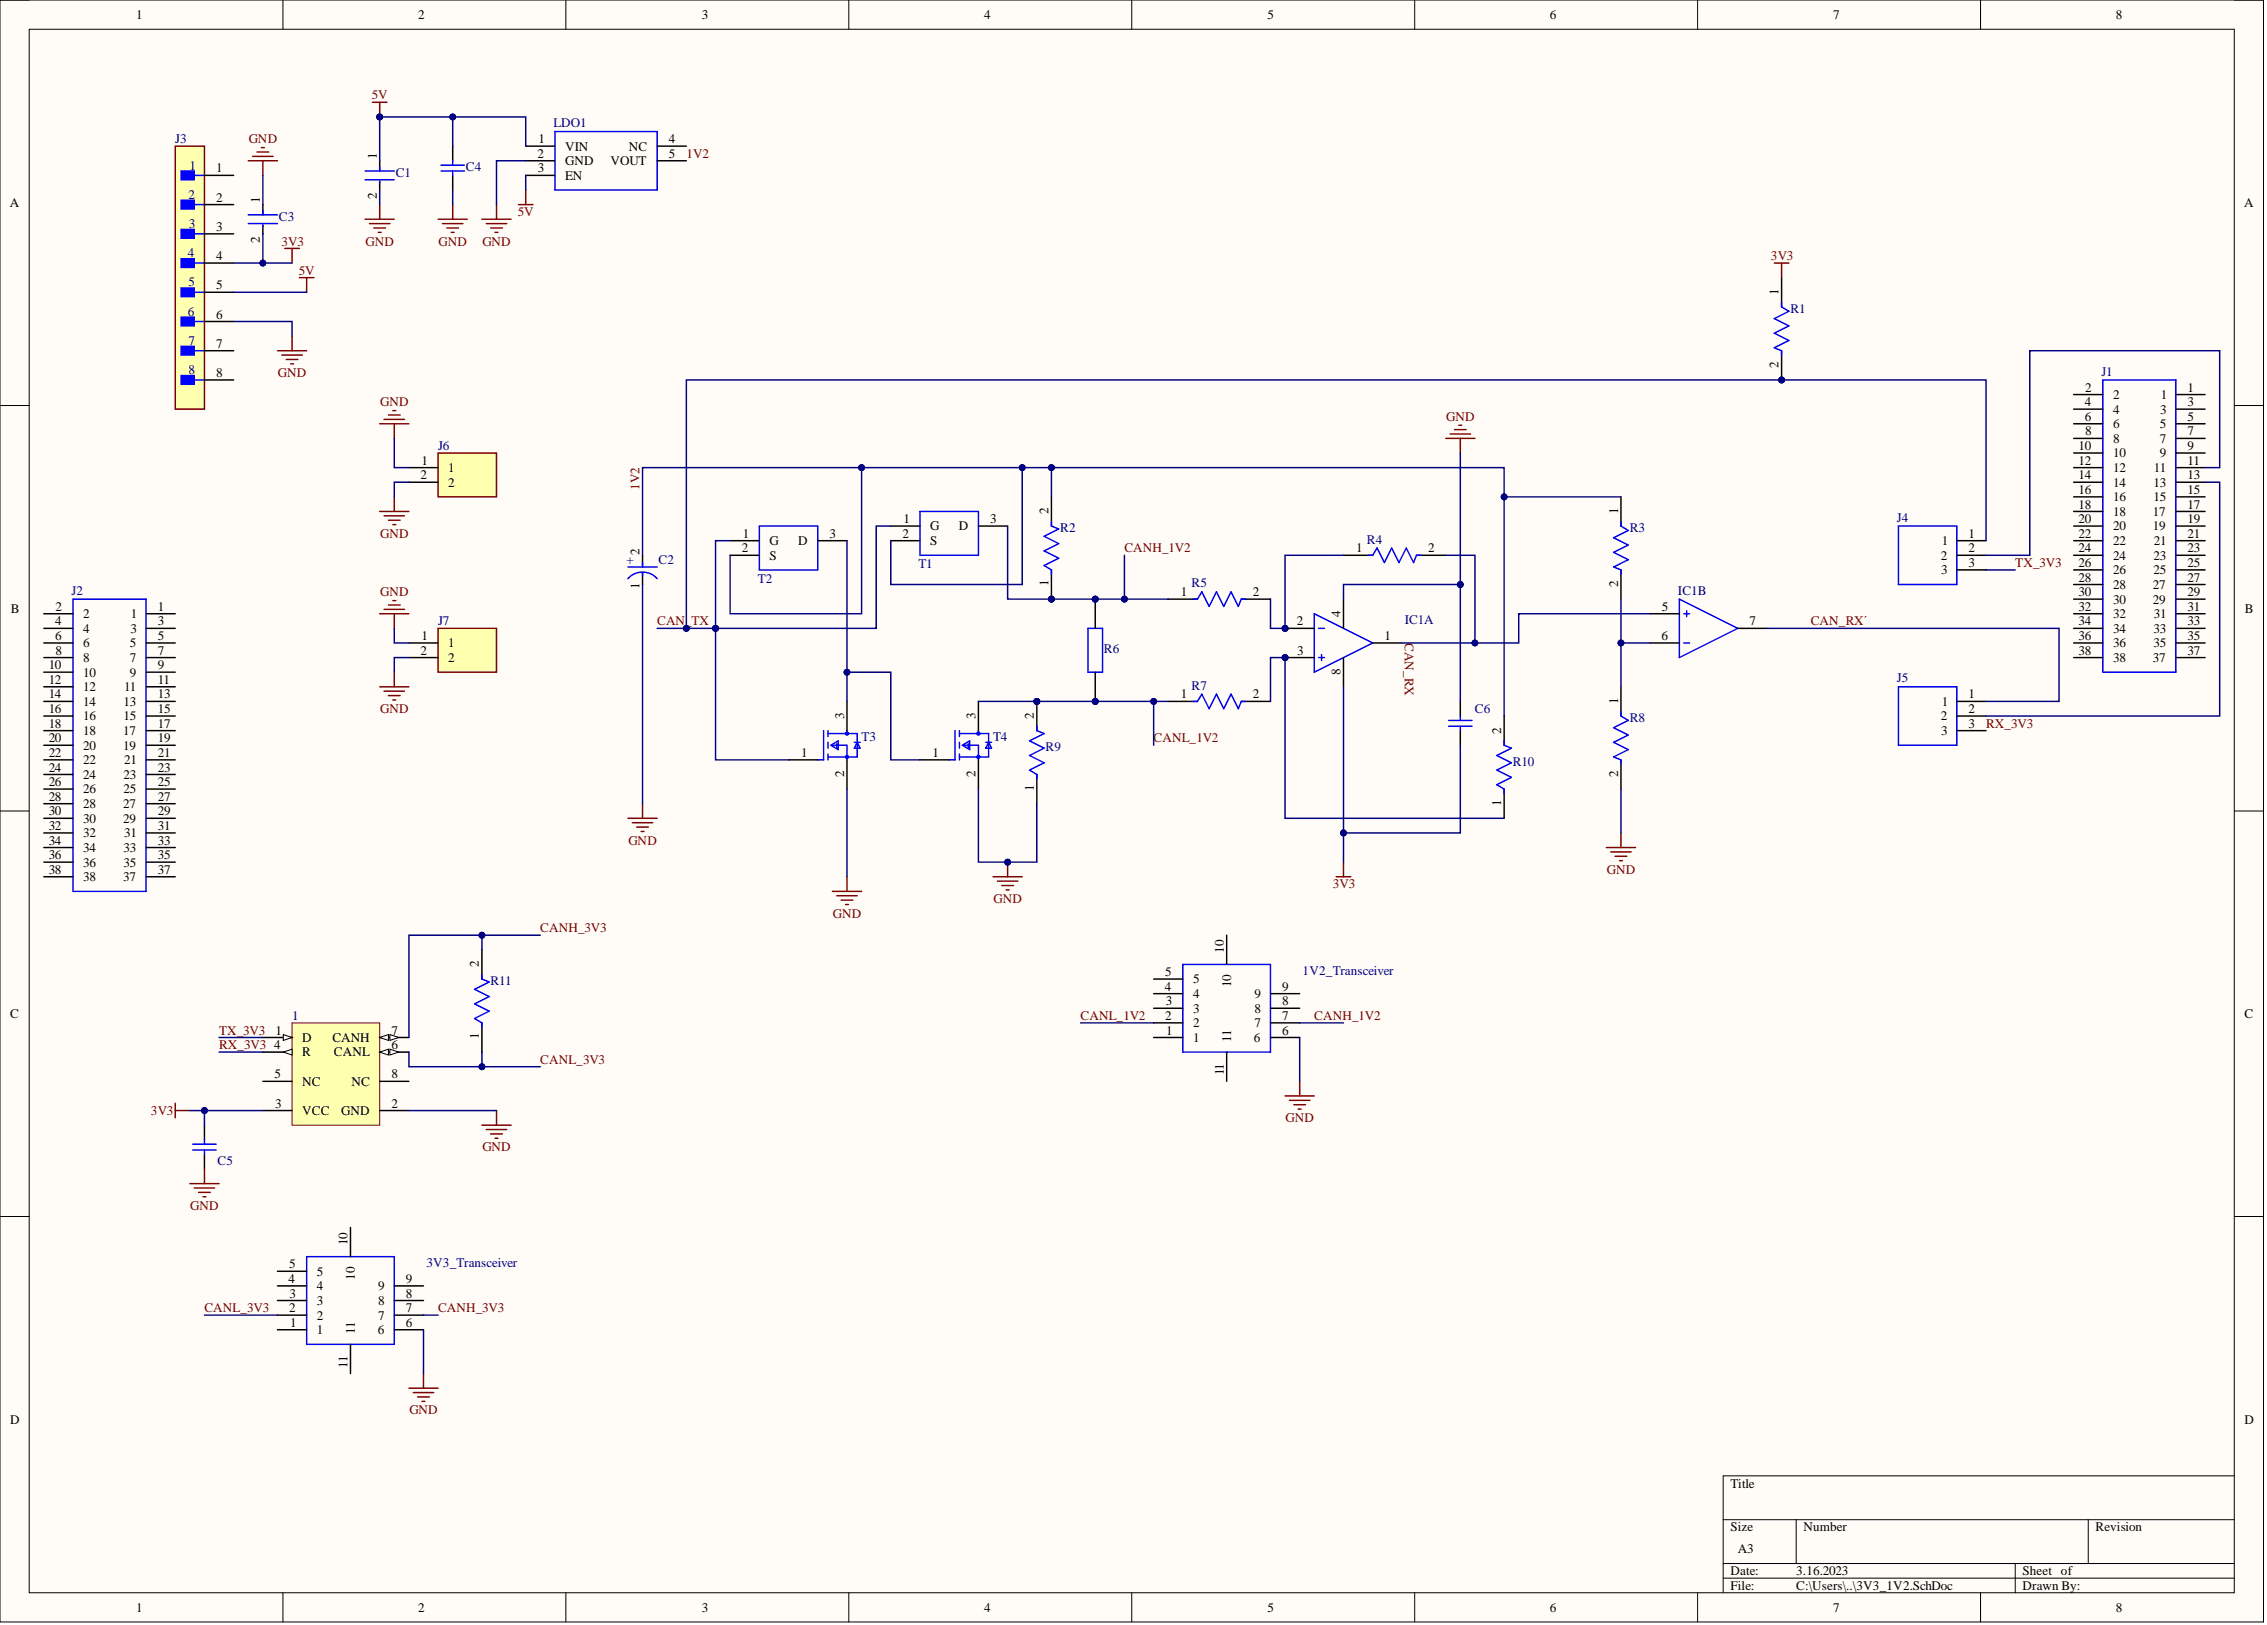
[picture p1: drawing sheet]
<svg xmlns="http://www.w3.org/2000/svg" width="393mm" height="282mm" viewBox="0 0 393 282" stroke-linecap="round" stroke-linejoin="round" font-family="sans-serif">
<defs><g id="words">
<g font-size="2.3">
<text x="23.6" y="3.3">1</text>
<text x="72.6" y="3.3">2</text>
<text x="121.8" y="3.3">3</text>
<text x="170.8" y="3.3">4</text>
<text x="219.9" y="3.3">5</text>
<text x="268.9" y="3.3">6</text>
<text x="318.1" y="3.3">7</text>
<text x="367.1" y="3.3">8</text>
<text x="37.5" y="29.9">1</text>
<text x="65.4" y="27.6" transform="rotate(-90 65.4 27.6)">1</text>
<text x="93.2" y="27.4">2</text>
<text x="93.3" y="29.9">3</text>
<text x="93.4" y="24.8">1</text>
<text x="98.1" y="26.1">VIN</text>
<text x="98.1" y="28.6">GND</text>
<text x="105.9" y="28.6">VOUT</text>
<text x="109.1" y="26.1">NC</text>
<text x="116" y="24.8">4</text>
<text x="116" y="27.4">5</text>
<text x="1.7" y="35.9">A</text>
<text x="37.5" y="35">2</text>
<text x="45.1" y="35.2" transform="rotate(-90 45.1 35.2)">1</text>
<text x="65.4" y="34.5" transform="rotate(-90 65.4 34.5)">2</text>
<text x="98.1" y="31.2">EN</text>
<text x="389.4" y="35.9">A</text>
<text x="37.5" y="40.1">3</text>
<text x="37.5" y="45.1">4</text>
<text x="45.1" y="42.1" transform="rotate(-90 45.1 42.1)">2</text>
<text x="37.5" y="50.2">5</text>
<text x="308.6" y="51.2" transform="rotate(-90 308.6 51.2)">1</text>
<text x="37.5" y="55.3">6</text>
<text x="37.5" y="60.3">7</text>
<text x="37.5" y="65.4">8</text>
<text x="308.6" y="63.9" transform="rotate(-90 308.6 63.9)">2</text>
<text x="361.7" y="70.5">4</text>
<text x="361.8" y="67.9">2</text>
<text x="366.6" y="69.2">2</text>
<text x="366.6" y="71.7">4</text>
<text x="374.8" y="71.7">3</text>
<text x="374.9" y="69.2">1</text>
<text x="379.6" y="67.9">1</text>
<text x="379.6" y="70.5">3</text>
<text x="361.7" y="73">6</text>
<text x="361.8" y="75.5">8</text>
<text x="366.6" y="74.3">6</text>
<text x="366.6" y="76.8">8</text>
<text x="374.7" y="74.3">5</text>
<text x="374.7" y="76.8">7</text>
<text x="379.6" y="73">5</text>
<text x="379.6" y="75.5">7</text>
<text x="73" y="83.1">2</text>
<text x="73.1" y="80.6">1</text>
<text x="77.8" y="81.9">1</text>
<text x="360.6" y="78.1">10</text>
<text x="360.6" y="80.6">12</text>
<text x="360.6" y="83.1">14</text>
<text x="366.6" y="79.3">10</text>
<text x="366.6" y="81.9">12</text>
<text x="373.7" y="81.9">11</text>
<text x="374.7" y="79.3">9</text>
<text x="379.6" y="78.1">9</text>
<text x="379.6" y="80.6">11</text>
<text x="379.6" y="83.1">13</text>
<text x="77.8" y="84.4">2</text>
<text x="181.9" y="89.2" transform="rotate(-90 181.9 89.2)">2</text>
<text x="280.7" y="89.2" transform="rotate(-90 280.7 89.2)">1</text>
<text x="360.6" y="85.7">16</text>
<text x="360.6" y="88.2">18</text>
<text x="366.6" y="84.4">14</text>
<text x="366.6" y="86.9">16</text>
<text x="366.6" y="89.5">18</text>
<text x="373.6" y="89.5">17</text>
<text x="373.7" y="84.4">13</text>
<text x="373.7" y="86.9">15</text>
<text x="379.6" y="85.7">15</text>
<text x="379.6" y="88.2">17</text>
<text x="128.7" y="95.8">2</text>
<text x="128.9" y="93.3">1</text>
<text x="133.5" y="94.5">G</text>
<text x="138.5" y="94.5">D</text>
<text x="143.9" y="93.3">3</text>
<text x="156.6" y="93.3">2</text>
<text x="156.8" y="90.7">1</text>
<text x="161.4" y="92">G</text>
<text x="161.4" y="94.5">S</text>
<text x="166.4" y="92">D</text>
<text x="171.8" y="90.7">3</text>
<text x="235.3" y="95.8">1</text>
<text x="247.8" y="95.8">2</text>
<text x="336.9" y="94.5">1</text>
<text x="341.6" y="93.3">1</text>
<text x="341.6" y="95.8">2</text>
<text x="360.6" y="90.7">20</text>
<text x="360.6" y="93.3">22</text>
<text x="360.6" y="95.8">24</text>
<text x="366.6" y="92">20</text>
<text x="366.6" y="94.5">22</text>
<text x="373.6" y="92">19</text>
<text x="373.7" y="94.5">21</text>
<text x="379.6" y="90.7">19</text>
<text x="379.6" y="93.3">21</text>
<text x="379.6" y="95.8">23</text>
<text x="111" y="96.3" transform="rotate(-90 111 96.3)">2</text>
<text x="133.5" y="97.1">S</text>
<text x="181.9" y="101.7" transform="rotate(-90 181.9 101.7)">1</text>
<text x="280.7" y="101.9" transform="rotate(-90 280.7 101.9)">2</text>
<text x="336.7" y="97.1">2</text>
<text x="336.8" y="99.6">3</text>
<text x="341.6" y="98.3">3</text>
<text x="360.6" y="98.3">26</text>
<text x="360.6" y="100.9">28</text>
<text x="366.6" y="97.1">24</text>
<text x="366.6" y="99.6">26</text>
<text x="373.7" y="97.1">23</text>
<text x="373.7" y="99.6">25</text>
<text x="379.6" y="98.3">25</text>
<text x="379.6" y="100.9">27</text>
<text x="1.9" y="106.3">B</text>
<text x="9.6" y="106">2</text>
<text x="14.4" y="107.2">2</text>
<text x="22.7" y="107.2">1</text>
<text x="27.4" y="106">1</text>
<text x="111" y="102.2" transform="rotate(-90 111 102.2)">1</text>
<text x="204.9" y="103.4">1</text>
<text x="217.4" y="103.4">2</text>
<text x="232.6" y="107" transform="rotate(-90 232.6 107)">4</text>
<text x="288.3" y="106">5</text>
<text x="360.6" y="103.4">30</text>
<text x="360.6" y="106">32</text>
<text x="366.6" y="102.1">28</text>
<text x="366.6" y="104.7">30</text>
<text x="366.6" y="107.2">32</text>
<text x="373.6" y="102.1">27</text>
<text x="373.6" y="104.7">29</text>
<text x="373.7" y="107.2">31</text>
<text x="379.6" y="103.4">29</text>
<text x="379.6" y="106">31</text>
<text x="389.5" y="106.3">B</text>
<text x="9.5" y="108.5">4</text>
<text x="9.5" y="111">6</text>
<text x="9.6" y="113.6">8</text>
<text x="14.4" y="109.8">4</text>
<text x="14.4" y="112.3">6</text>
<text x="22.6" y="112.3">5</text>
<text x="22.6" y="109.8">3</text>
<text x="27.4" y="108.5">3</text>
<text x="27.4" y="111">5</text>
<text x="27.4" y="113.6">7</text>
<text x="73" y="113.6">2</text>
<text x="73.1" y="111">1</text>
<text x="77.8" y="112.3">1</text>
<text x="225" y="108.5">2</text>
<text x="225.1" y="113.6">3</text>
<text x="240.2" y="111">1</text>
<text x="288.3" y="111">6</text>
<text x="303.5" y="108.5">7</text>
<text x="360.6" y="108.5">34</text>
<text x="360.6" y="111">36</text>
<text x="360.6" y="113.6">38</text>
<text x="366.6" y="109.8">34</text>
<text x="366.6" y="112.3">36</text>
<text x="373.7" y="109.8">33</text>
<text x="373.7" y="112.3">35</text>
<text x="379.6" y="108.5">33</text>
<text x="379.6" y="111">35</text>
<text x="379.6" y="113.6">37</text>
<text x="8.4" y="116.1">10</text>
<text x="8.4" y="118.6">12</text>
<text x="14.4" y="114.8">8</text>
<text x="14.4" y="117.4">10</text>
<text x="14.4" y="119.9">12</text>
<text x="21.5" y="119.9">11</text>
<text x="22.6" y="114.8">7</text>
<text x="22.6" y="117.4">9</text>
<text x="27.4" y="116.1">9</text>
<text x="27.4" y="118.6">11</text>
<text x="77.8" y="114.8">2</text>
<text x="232.6" y="117.1" transform="rotate(-90 232.6 117.1)">8</text>
<text x="366.6" y="114.8">38</text>
<text x="373.6" y="114.8">37</text>
<text x="8.4" y="121.2">14</text>
<text x="8.4" y="123.7">16</text>
<text x="14.4" y="122.4">14</text>
<text x="14.4" y="125">16</text>
<text x="21.5" y="122.4">13</text>
<text x="21.5" y="125">15</text>
<text x="27.4" y="121.2">13</text>
<text x="27.4" y="123.7">15</text>
<text x="146.5" y="124.7" transform="rotate(-90 146.5 124.7)">3</text>
<text x="169.3" y="124.7" transform="rotate(-90 169.3 124.7)">3</text>
<text x="179.4" y="124.7" transform="rotate(-90 179.4 124.7)">2</text>
<text x="204.9" y="121.2">1</text>
<text x="217.4" y="121.2">2</text>
<text x="280.7" y="122.2" transform="rotate(-90 280.7 122.2)">1</text>
<text x="336.7" y="125">2</text>
<text x="336.9" y="122.4">1</text>
<text x="341.6" y="121.2">1</text>
<text x="341.6" y="123.7">2</text>
<text x="8.4" y="126.2">18</text>
<text x="8.4" y="128.8">20</text>
<text x="8.4" y="131.3">22</text>
<text x="14.4" y="127.5">18</text>
<text x="14.4" y="130">20</text>
<text x="21.4" y="127.5">17</text>
<text x="21.4" y="130">19</text>
<text x="27.4" y="126.2">17</text>
<text x="27.4" y="128.8">19</text>
<text x="27.4" y="131.3">21</text>
<text x="139" y="131.3">1</text>
<text x="161.8" y="131.3">1</text>
<text x="260.5" y="127.2" transform="rotate(-90 260.5 127.2)">2</text>
<text x="336.8" y="127.5">3</text>
<text x="341.6" y="126.2">3</text>
<text x="8.4" y="133.8">24</text>
<text x="8.4" y="136.4">26</text>
<text x="14.4" y="132.6">22</text>
<text x="14.4" y="135.1">24</text>
<text x="14.4" y="137.6">26</text>
<text x="21.5" y="135.1">23</text>
<text x="21.5" y="137.6">25</text>
<text x="21.5" y="132.6">21</text>
<text x="27.4" y="133.8">23</text>
<text x="27.4" y="136.4">25</text>
<text x="146.5" y="134.8" transform="rotate(-90 146.5 134.8)">2</text>
<text x="169.3" y="134.8" transform="rotate(-90 169.3 134.8)">2</text>
<text x="179.4" y="137.2" transform="rotate(-90 179.4 137.2)">1</text>
<text x="280.7" y="134.8" transform="rotate(-90 280.7 134.8)">2</text>
<text x="8.4" y="138.9">28</text>
<text x="8.4" y="141.4">30</text>
<text x="8.4" y="144">32</text>
<text x="14.4" y="140.2">28</text>
<text x="14.4" y="142.7">30</text>
<text x="21.4" y="140.2">27</text>
<text x="21.4" y="142.7">29</text>
<text x="27.4" y="138.9">27</text>
<text x="27.4" y="141.4">29</text>
<text x="27.4" y="144">31</text>
<text x="260.5" y="139.7" transform="rotate(-90 260.5 139.7)">1</text>
<text x="8.4" y="146.5">34</text>
<text x="8.4" y="149">36</text>
<text x="14.4" y="145.2">32</text>
<text x="14.4" y="147.8">34</text>
<text x="21.5" y="147.8">33</text>
<text x="21.5" y="145.2">31</text>
<text x="27.4" y="146.5">33</text>
<text x="27.4" y="149">35</text>
<text x="8.4" y="151.6">38</text>
<text x="14.4" y="150.3">36</text>
<text x="14.4" y="152.8">38</text>
<text x="21.4" y="152.8">37</text>
<text x="21.5" y="150.3">35</text>
<text x="27.4" y="151.6">37</text>
<text x="83.1" y="167.8" transform="rotate(-90 83.1 167.8)">2</text>
<text x="212.3" y="165.3" transform="rotate(-90 212.3 165.3)">10</text>
<text x="202.1" y="171.9">4</text>
<text x="202.2" y="169.3">5</text>
<text x="207" y="173.1">4</text>
<text x="207" y="170.6">5</text>
<text x="213.6" y="171.3" transform="rotate(-90 213.6 171.3)">10</text>
<text x="217.7" y="173.1">9</text>
<text x="222.5" y="171.9">9</text>
<text x="1.8" y="176.6">C</text>
<text x="47.8" y="179.5">1</text>
<text x="67.9" y="179.5">7</text>
<text x="202.2" y="176.9">2</text>
<text x="202.3" y="174.4">3</text>
<text x="202.4" y="179.5">1</text>
<text x="207" y="178.2">2</text>
<text x="207" y="175.7">3</text>
<text x="217.7" y="178.2">7</text>
<text x="217.7" y="175.7">8</text>
<text x="222.5" y="179.5">6</text>
<text x="222.5" y="176.9">7</text>
<text x="222.5" y="174.4">8</text>
<text x="389.4" y="176.6">C</text>
<text x="47.6" y="182">4</text>
<text x="52.4" y="180.7">D</text>
<text x="52.4" y="183.3">R</text>
<text x="57.7" y="180.7">CANH</text>
<text x="57.9" y="183.3">CANL</text>
<text x="67.9" y="182">6</text>
<text x="83.1" y="180.3" transform="rotate(-90 83.1 180.3)">1</text>
<text x="207" y="180.7">1</text>
<text x="213.6" y="180.7" transform="rotate(-90 213.6 180.7)">11</text>
<text x="217.6" y="180.7">6</text>
<text x="47.6" y="187.1">5</text>
<text x="52.4" y="188.3">NC</text>
<text x="61" y="188.3">NC</text>
<text x="67.9" y="187.1">8</text>
<text x="212.3" y="186.6" transform="rotate(-90 212.3 186.6)">11</text>
<text x="47.7" y="192.1">3</text>
<text x="52.4" y="193.4">VCC</text>
<text x="59.2" y="193.4">GND</text>
<text x="67.9" y="192.1">2</text>
<text x="60.3" y="216" transform="rotate(-90 60.3 216)">10</text>
<text x="50.2" y="220">5</text>
<text x="55" y="221.3">5</text>
<text x="61.6" y="222" transform="rotate(-90 61.6 222)">10</text>
<text x="50.1" y="222.5">4</text>
<text x="50.2" y="227.6">2</text>
<text x="50.3" y="225.1">3</text>
<text x="55" y="226.3">3</text>
<text x="55" y="223.8">4</text>
<text x="65.6" y="226.3">8</text>
<text x="65.6" y="223.8">9</text>
<text x="70.4" y="227.6">7</text>
<text x="70.4" y="225.1">8</text>
<text x="70.4" y="222.5">9</text>
<text x="50.3" y="230.1">1</text>
<text x="55" y="231.4">1</text>
<text x="55" y="228.9">2</text>
<text x="61.6" y="231.4" transform="rotate(-90 61.6 231.4)">11</text>
<text x="65.5" y="231.4">6</text>
<text x="65.6" y="228.9">7</text>
<text x="70.4" y="230.1">6</text>
<text x="60.3" y="237.2" transform="rotate(-90 60.3 237.2)">11</text>
<text x="1.8" y="247">D</text>
<text x="389.4" y="247">D</text>
<text x="300.3" y="258">Title</text>
<text x="300.3" y="265.6">Size</text>
<text x="301.5" y="269.4">A3</text>
<text x="312.9" y="265.6">Number</text>
<text x="363.6" y="265.6">Revision</text>
<text x="300.3" y="273.2">Date:</text>
<text x="300.3" y="275.8">File:</text>
<text x="311.7" y="273.2">3.16.2023</text>
<text x="311.7" y="275.8">C:\Users\..\3V3_1V2.SchDoc</text>
<text x="350.9" y="273.2">Sheet of</text>
<text x="350.9" y="275.8">Drawn By:</text>
<text x="23.6" y="279.6">1</text>
<text x="72.6" y="279.6">2</text>
<text x="121.8" y="279.6">3</text>
<text x="170.8" y="279.6">4</text>
<text x="219.9" y="279.6">5</text>
<text x="268.9" y="279.6">6</text>
<text x="318.1" y="279.6">7</text>
<text x="367.1" y="279.6">8</text>
</g>
<g font-size="2.3" fill="#800000">
<text x="64.5" y="17.2">5V</text>
<text x="43.2" y="24.8">GND</text>
<text x="119.1" y="27.4">1V2</text>
<text x="89.9" y="37.5">5V</text>
<text x="48.8" y="42.6">3V3</text>
<text x="51.9" y="47.7">5V</text>
<text x="63.4" y="42.6">GND</text>
<text x="76.1" y="42.6">GND</text>
<text x="83.7" y="42.6">GND</text>
<text x="307.3" y="45.1">3V3</text>
<text x="48.2" y="65.4">GND</text>
<text x="66" y="70.5">GND</text>
<text x="250.9" y="73">GND</text>
<text x="111" y="85" transform="rotate(-90 111 85)">1V2</text>
<text x="66" y="93.3">GND</text>
<text x="195.1" y="95.8">CANH_1V2</text>
<text x="349.7" y="98.3">TX_3V3</text>
<text x="66" y="103.4">GND</text>
<text x="114" y="108.5">CAN_TX</text>
<text x="243.8" y="111.5" transform="rotate(90 243.8 111.5)">CAN_RX</text>
<text x="314.2" y="108.5">CAN_RX´</text>
<text x="66" y="123.7">GND</text>
<text x="200.2" y="128.8">CANL_1V2</text>
<text x="344.6" y="126.2">RX_3V3</text>
<text x="109" y="146.5">GND</text>
<text x="231.3" y="154.1">3V3</text>
<text x="278.8" y="151.6">GND</text>
<text x="93.8" y="161.7">CANH_3V3</text>
<text x="144.5" y="159.2">GND</text>
<text x="172.4" y="156.6">GND</text>
<text x="38" y="179.5">TX_3V3</text>
<text x="187.5" y="176.9">CANL_1V2</text>
<text x="228" y="176.9">CANH_1V2</text>
<text x="38" y="182">RX_3V3</text>
<text x="93.8" y="184.5">CANL_3V3</text>
<text x="26.2" y="193.4">3V3</text>
<text x="223.1" y="194.7">GND</text>
<text x="83.7" y="199.7">GND</text>
<text x="33" y="209.9">GND</text>
<text x="35.5" y="227.6">CANL_3V3</text>
<text x="76" y="227.6">CANH_3V3</text>
<text x="71" y="245.4">GND</text>
</g>
<g font-size="2.3" fill="#000080">
<text x="96" y="22.1">LDO1</text>
<text x="30.4" y="24.8">J3</text>
<text x="32.9" y="29.4">1</text>
<text x="80.8" y="29.7">C4</text>
<text x="32.7" y="34.5">2</text>
<text x="68.7" y="30.7">C1</text>
<text x="32.8" y="39.5">3</text>
<text x="48.4" y="38.3">C3</text>
<text x="32.6" y="44.6">4</text>
<text x="32.7" y="49.7">5</text>
<text x="32.6" y="54.8">6</text>
<text x="32.7" y="59.8">7</text>
<text x="310.6" y="54.2">R1</text>
<text x="32.7" y="64.9">8</text>
<text x="364.6" y="65.1">J1</text>
<text x="76" y="78.1">J6</text>
<text x="184" y="92.3">R2</text>
<text x="237.2" y="94.3">R4</text>
<text x="282.8" y="92.3">R3</text>
<text x="329.1" y="90.5">J4</text>
<text x="108.7" y="97.8">+</text>
<text x="114.3" y="97.8">C2</text>
<text x="131.5" y="101.1">T2</text>
<text x="159.4" y="98.6">T1</text>
<text x="206.8" y="101.9">R5</text>
<text x="12.4" y="103.2">J2</text>
<text x="291.1" y="103.2">IC1B</text>
<text x="76" y="108.5">J7</text>
<text x="191.6" y="113.3">R6</text>
<text x="243.8" y="108.2">IC1A</text>
<text x="206.8" y="119.6">R7</text>
<text x="329.1" y="118.4">J5</text>
<text x="255.9" y="123.7">C6</text>
<text x="282.8" y="125.2">R8</text>
<text x="149.5" y="128.5">T3</text>
<text x="172.3" y="128.5">T4</text>
<text x="181.4" y="130.3">R9</text>
<text x="262.5" y="132.8">R10</text>
<text x="85.1" y="170.8">R11</text>
<text x="226" y="169.1">1V2_Transceiver</text>
<text x="50.7" y="176.9">1</text>
<text x="37.8" y="202">C5</text>
<text x="74" y="219.8">3V3_Transceiver</text>
</g>
</g></defs>
<path d="M0 0h392.7v281.3h-392.7z" fill-rule="evenodd" fill="#fffcf8"/>
<path d="M0 0h392.7v281.3h-392.7z" fill="none" stroke="#000" stroke-width=".17"/>
<path d="M5.1 5.1h382.6v271.2h-382.6z" fill-rule="evenodd" fill="#fffcf8"/>
<g fill="none" stroke="#000" stroke-width=".17">
<path d="M0 0h5.1M5.1 5.1h382.6v271.2h-382.6zM49.1 0v5.1M98.2 0v5.1M147.3 0v5.1M196.4 0v5.1M245.5 0v5.1M294.6 0v5.1M343.6 0v5.1M387.7 0h5v5.1M0 70.3h5.1M387.7 70.3h5"/>
<path d="M0 140.7h5.1M387.7 140.7h5M0 211h5.1M387.7 211h5M387.7 256h-88.7v20.3M49.1 276.3v5M98.2 276.3v5M147.3 276.3v5M196.4 276.3v5M245.5 276.3v5M294.6 276.3v5M299 263.6h88.7"/>
<path d="M299 271.2h88.7M299 273.7h88.7M311.7 263.6v7.6M343.6 276.3v5M349.7 271.2v5.1M362.3 263.6v7.6M392.7 276.3v5"/>
</g>
<path d="M50.7 177.4h15.2v17.8h-15.2z" fill-rule="evenodd" fill="#ffffb0"/>
<path d="M50.7 177.4h15.2v17.8h-15.2z" fill="none" stroke="#800000" stroke-width=".17"/>
<path d="M45.6 180h5.1" fill="none" stroke="#000" stroke-width=".25"/>
<path d="M49.2 179.5l1.5 .5-1.5 .5z" fill="#f8fcff"/>
<path d="M49.2 179.5l1.5 .5-1.5 .5z" fill="none" stroke="#000" stroke-width=".17"/>
<path d="M45.6 192.6h5.1M45.6 182.5h5.1M65.9 192.6h5" fill="none" stroke="#000" stroke-width=".25"/>
<path d="M49.2 182.5l1.5-.5v1z" fill="#f8fcff"/>
<path d="M49.2 182.5l1.5-.5v1z" fill="none" stroke="#000" stroke-width=".17"/>
<path d="M45.6 187.6h5.1M65.9 182.5h5" fill="none" stroke="#000" stroke-width=".25"/>
<path d="M65.9 182.5l1.5-.5v1z" fill="#f8fcff"/>
<path d="M65.9 182.5l1.5-.5v1z" fill="none" stroke="#000" stroke-width=".17"/>
<path d="M67.7 182l1.5 .5-1.5 .5z" fill="#f8fcff"/>
<path d="M67.7 182l1.5 .5-1.5 .5z" fill="none" stroke="#000" stroke-width=".17"/>
<path d="M65.9 180h5" fill="none" stroke="#000" stroke-width=".25"/>
<path d="M65.9 180l1.5-.5v1z" fill="#f8fcff"/>
<path d="M65.9 180l1.5-.5v1z" fill="none" stroke="#000" stroke-width=".17"/>
<path d="M67.7 179.5l1.5 .5-1.5 .5z" fill="#f8fcff"/>
<path d="M67.7 179.5l1.5 .5-1.5 .5z" fill="none" stroke="#000" stroke-width=".17"/>
<path d="M65.9 187.6h5" fill="none" stroke="#000" stroke-width=".25"/>
<circle cx="223" cy="114.1" r=".51" fill="#000080"/>
<circle cx="223" cy="114.1" r=".51" fill="none" stroke="#000080" stroke-width=".17"/>
<circle cx="223" cy="109" r=".51" fill="#000080"/>
<circle cx="223" cy="109" r=".51" fill="none" stroke="#000080" stroke-width=".17"/>
<path d="M228 106.5l10.2 5-10.2 5.1zM228.8 114.1h1M228.8 109h1M229.3 113.6v1" fill="none" stroke="#00f" stroke-width=".25"/>
<path d="M223 114.1h5" fill="none" stroke="#000" stroke-width=".25"/>
<circle cx="223" cy="114.1" r=".51" fill="#000080"/>
<circle cx="223" cy="114.1" r=".51" fill="none" stroke="#000080" stroke-width=".17"/>
<path d="M223 109h5" fill="none" stroke="#000" stroke-width=".25"/>
<circle cx="223" cy="109" r=".51" fill="#000080"/>
<circle cx="223" cy="109" r=".51" fill="none" stroke="#000080" stroke-width=".17"/>
<path d="M233.1 103.9v5.1M233.1 114.1v5M238.2 111.5h5M286.3 111.5h5.1M286.3 106.5h5.1M301.5 109h5.1M136.8 131.8h5.1M147 121.7v5M147 131.8v5.1M159.6 131.8h5.1M169.8 121.7v5M169.8 131.8v5.1" fill="none" stroke="#000" stroke-width=".25"/>
<g fill="none" stroke="#00f" stroke-width=".25">
<path d="M291.4 103.9l10.1 5.1-10.1 5.1zM292.1 106.5h1.1M292.1 111.5h1.1M292.7 106v1M142.9 126.7v5.1h-1M143.7 127.2h5v4.1h-5M143.7 126.7v1M143.7 128.8v1M143.7 130.8v1M144.2 129.3l1.2-.8v1.5zM144.4 129.3h2.6v2.5M145.2 129v.8"/>
<path d="M147 126.7v.5M148.2 128.8h1M148.7 128.8l.5 1h-1zM165.7 126.7v5.1h-1M166.5 126.7v1M166.5 128.8v1M166.5 130.8v1M166.5 127.2h5v4.1h-5M167 129.3l1.2-.8v1.5zM167.2 129.3h2.6v2.5M168 129v.8M169.8 126.7v.5"/>
<path d="M171 128.8h1M171.5 128.8l.5 1h-1z"/>
<circle cx="147" cy="131.3" r=".25"/>
<circle cx="147" cy="127.2" r=".25"/>
<circle cx="169.8" cy="131.3" r=".25"/>
<circle cx="169.8" cy="127.2" r=".25"/>
</g>
<circle cx="179.9" cy="121.7" r=".51" fill="#000080"/>
<circle cx="179.9" cy="121.7" r=".51" fill="none" stroke="#000080" stroke-width=".17"/>
<path d="M179.9 121.7v5M179.9 134.3v5.1" fill="none" stroke="#000" stroke-width=".25"/>
<circle cx="179.9" cy="121.7" r=".51" fill="#000080"/>
<circle cx="179.9" cy="121.7" r=".51" fill="none" stroke="#000080" stroke-width=".17"/>
<path d="M179.9 126v.7l1.3 .5-2.6 1.3 2.6 1.3-2.6 1.2 2.6 1.3-2.6 1.3 1.3 .7v.8" fill="none" stroke="#00f" stroke-width=".25"/>
<circle cx="182.4" cy="103.9" r=".51" fill="#000080"/>
<circle cx="182.4" cy="103.9" r=".51" fill="none" stroke="#000080" stroke-width=".17"/>
<path d="M182.4 98.9v5" fill="none" stroke="#000" stroke-width=".25"/>
<circle cx="182.4" cy="103.9" r=".51" fill="#000080"/>
<circle cx="182.4" cy="103.9" r=".51" fill="none" stroke="#000080" stroke-width=".17"/>
<g fill="none" stroke="#000" stroke-width=".25">
<path d="M91.2 25.4h5.1M91.2 27.9h5.1M91.2 30.4h5.1M114 25.4h5.1M114 27.9h5.1M111.5 96.3v2M111.5 99.4v2M126.7 96.3h5.1M126.7 93.8h5.1M141.9 93.8h5.1M182.4 86.2v5.1M233.1 96.3h5.1"/>
<path d="M245.8 96.3h5M281.3 86.2v5.1M281.3 98.9v5M202.7 103.9h5.1M215.4 103.9h5M281.3 119.1v5.1M202.7 121.7h5.1M215.4 121.7h5M261 124.2v5.1M261 136.9v5M281.3 131.8v5.1"/>
</g>
<g fill="none" stroke="#00f" stroke-width=".25">
<path d="M96.3 22.8h17.7v10.2h-17.7zM109 98.3h5M111.5 97.6v.7M111.5 99.4v.5M131.8 91.3h10.1v7.6h-10.1zM182.4 90.5v.8l1.3 .5-2.5 1.2 2.5 1.3-2.5 1.3 2.5 1.2-2.5 1.3 1.2 .8v.7M237.4 96.3h.8l.7-1.2 1.3 2.5 1.3-2.5 1.2 2.5 1.3-2.5 1.3 2.5 .5-1.3h.7M281.3 90.5v.8l1.2 .7-2.5 1.3 2.5 1.2-2.5 1.3 2.5 1.3-2.5 1.2 1.3 .6v.7M109 100.4a3.4 3.4 0 0 1 5 0M207 103.9h.8l.7-1.2 1.3 2.5 1.3-2.5 1.2 2.5 1.3-2.5 1.3 2.5 .5-1.3h.7M207 121.7h.8l.7-1.3 1.3 2.5 1.3-2.5 1.2 2.5 1.3-2.5 1.3 2.5 .5-1.2h.7M261 128.5v.8l1.2 .5-2.5 1.2 2.5 1.3-2.5 1.3 2.5 1.2-2.5 1.3 1.3 .8v.7"/>
<path d="M281.3 123.4v.8l1.2 .8-2.5 1.2 2.5 1.3-2.5 1.3 2.5 1.2-2.5 1.3 1.3 .5v.8"/>
</g>
<path d="M30.4 25.4h5.1v45.6h-5.1z" fill-rule="evenodd" fill="#ffffb0"/>
<path d="M30.4 25.4h5.1v45.6h-5.1z" fill="none" stroke="#800000" stroke-width=".25"/>
<path d="M31.4 29.7h2.3v1.5h-2.3z" fill-rule="evenodd" fill="#00f"/>
<path d="M31.4 29.7h2.3v1.5h-2.3zM33.7 30.4h1.8" fill="none" stroke="#00f" stroke-width=".25"/>
<path d="M31.4 34.7h2.3v1.6h-2.3z" fill-rule="evenodd" fill="#00f"/>
<path d="M31.4 34.7h2.3v1.6h-2.3zM33.7 35.5h1.8" fill="none" stroke="#00f" stroke-width=".25"/>
<path d="M31.4 39.8h2.3v1.5h-2.3z" fill-rule="evenodd" fill="#00f"/>
<path d="M31.4 39.8h2.3v1.5h-2.3zM33.7 40.6h1.8" fill="none" stroke="#00f" stroke-width=".25"/>
<path d="M31.4 44.9h2.3v1.5h-2.3z" fill-rule="evenodd" fill="#00f"/>
<path d="M31.4 44.9h2.3v1.5h-2.3zM33.7 45.6h1.8" fill="none" stroke="#00f" stroke-width=".25"/>
<path d="M31.4 49.9h2.3v1.6h-2.3z" fill-rule="evenodd" fill="#00f"/>
<path d="M31.4 49.9h2.3v1.6h-2.3zM33.7 50.7h1.8" fill="none" stroke="#00f" stroke-width=".25"/>
<path d="M31.4 55h2.3v1.5h-2.3z" fill-rule="evenodd" fill="#00f"/>
<path d="M31.4 55h2.3v1.5h-2.3zM33.7 55.8h1.8" fill="none" stroke="#00f" stroke-width=".25"/>
<path d="M31.4 60.1h2.3v1.5h-2.3z" fill-rule="evenodd" fill="#00f"/>
<path d="M31.4 60.1h2.3v1.5h-2.3zM33.7 60.8h1.8" fill="none" stroke="#00f" stroke-width=".25"/>
<path d="M31.4 65.1h2.3v1.6h-2.3z" fill-rule="evenodd" fill="#00f"/>
<path d="M31.4 65.1h2.3v1.6h-2.3zM33.7 65.9h1.8M329.4 91.3h10.1v10.1h-10.1zM329.4 119.1h10.1v10.2h-10.1zM205.2 167.3h15.2v15.2h-15.2zM53.2 218h15.2v15.2h-15.2z" fill="none" stroke="#00f" stroke-width=".25"/>
<g fill="none" stroke="#000" stroke-width=".25">
<path d="M35.5 30.4h5M35.5 35.5h5M35.5 40.6h5M35.5 45.6h5M35.5 50.7h5M35.5 55.8h5M35.5 60.8h5M35.5 65.9h5M339.5 93.8h5.1M339.5 96.3h5.1M339.5 98.9h5.1M339.5 121.7h5.1"/>
<path d="M339.5 124.2h5.1M339.5 126.7h5.1M200.2 180h5M200.2 177.4h5M200.2 174.9h5M200.2 172.4h5M200.2 169.8h5M212.8 162.2v5.1M220.4 180h5.1M220.4 177.4h5.1M220.4 174.9h5.1M220.4 172.4h5.1"/>
<path d="M212.8 182.5v5.1M60.8 212.9v5.1M48.1 230.7h5.1M48.1 228.1h5.1M48.1 225.6h5.1M48.1 223.1h5.1M48.1 220.5h5.1M60.8 233.2v5.1M68.4 230.7h5.1M68.4 228.1h5.1M68.4 225.6h5.1M68.4 223.1h5.1"/>
</g>
<circle cx="190" cy="121.7" r=".51" fill="#000080"/>
<circle cx="190" cy="121.7" r=".51" fill="none" stroke="#000080" stroke-width=".17"/>
<circle cx="190" cy="103.9" r=".51" fill="#000080"/>
<circle cx="190" cy="103.9" r=".51" fill="none" stroke="#000080" stroke-width=".17"/>
<path d="M188.8 109h2.5v7.6h-2.5z" fill="none" stroke="#00f" stroke-width=".25"/>
<path d="M190 116.6v5.1" fill="none" stroke="#000" stroke-width=".25"/>
<circle cx="190" cy="121.7" r=".51" fill="#000080"/>
<circle cx="190" cy="121.7" r=".51" fill="none" stroke="#000080" stroke-width=".17"/>
<path d="M190 103.9v5.1" fill="none" stroke="#000" stroke-width=".25"/>
<circle cx="190" cy="103.9" r=".51" fill="#000080"/>
<circle cx="190" cy="103.9" r=".51" fill="none" stroke="#000080" stroke-width=".17"/>
<path d="M64.6 17.7h2.5M65.9 17.7v2.6M83.6 38h5.1M84.4 38.8h3.5M85.1 39.5h2.1M86.1 35.5v2.5M85.9 40.3h.5" fill="none" stroke="#800000" stroke-width=".25"/>
<circle cx="65.9" cy="20.3" r=".51" fill="#000080"/>
<circle cx="65.9" cy="20.3" r=".51" fill="none" stroke="#000080" stroke-width=".17"/>
<g fill="none" stroke="#800000" stroke-width=".25">
<path d="M63.3 38h5.1M64.1 38.8h3.6M64.9 39.5h2M65.9 35.5v2.5M89.9 35.5h2.6M91.2 33v2.5M49.4 43.1h2.5M50.7 43.1v2.5M50.7 58.3v2.5M51.9 48.2h2.6M53.2 48.2v2.5M65.6 40.3h.5"/>
<path d="M48.1 60.8h5.1M48.9 61.6h3.5M49.7 62.4h2M50.4 63.1h.5M250.8 76h5.1M251.6 75.3h3.6M252.4 74.5h2M253.1 73.8h.5M253.4 76v2.6M144.4 154.6h5.1M145.2 155.4h3.5M145.9 156.1h2.1"/>
<path d="M146.7 156.9h.5M147 152.1v2.5M30.4 191.4v2.5M30.4 192.6h2.5M83.6 195.2h5.1M84.4 195.9h3.5M85.1 196.7h2.1M85.9 197.5h.5M86.1 192.6v2.6"/>
</g>
<circle cx="309.1" cy="65.9" r=".51" fill="#000080"/>
<circle cx="309.1" cy="65.9" r=".51" fill="none" stroke="#000080" stroke-width=".17"/>
<path d="M309.1 48.2v5M309.1 60.8v5.1" fill="none" stroke="#000" stroke-width=".25"/>
<circle cx="309.1" cy="65.9" r=".51" fill="#000080"/>
<circle cx="309.1" cy="65.9" r=".51" fill="none" stroke="#000080" stroke-width=".17"/>
<path d="M309.1 52.5v.7l1.3 .8-2.5 1.3 2.5 1.2-2.5 1.3 2.5 1.3-2.5 1.2 1.2 .5v.8M364.9 65.9h12.6v50.7h-12.6zM12.7 103.9h12.6v50.7h-12.6z" fill="none" stroke="#00f" stroke-width=".25"/>
<g fill="none" stroke="#800000" stroke-width=".25">
<path d="M307.9 45.6h2.5M309.1 45.6v2.6M111.5 139.4v2.5M109 141.9h5M109.7 142.7h3.6M110.5 143.5h2M111.2 144.2h.5M172.3 152.1h5.1M173.1 152.8h3.5M173.8 153.6h2M174.6 154.4h.5M174.8 149.5v2.6"/>
<path d="M231.8 152.1h2.6M233.1 149.5v2.6M278.7 147h5.1M279.5 147.8h3.5M280.2 148.5h2.1M281 149.3h.5M281.3 144.5v2.5M223 190.1h5M223.7 190.9h3.6M224.5 191.6h2M225.3 192.4h.5M225.5 187.6v2.5"/>
<path d="M73.5 238.3v2.5M70.9 240.8h5.1M71.7 241.6h3.6M72.5 242.3h2M73.2 243.1h.5"/>
</g>
<g fill="none" stroke="#000" stroke-width=".25">
<path d="M359.8 68.4h5.1M359.8 71h5.1M359.8 73.5h5.1M359.8 76h5.1M359.8 78.6h5.1M377.5 68.4h5.1M377.5 71h5.1M377.5 73.5h5.1M377.5 76h5.1M377.5 78.6h5.1M359.8 81.1h5.1M359.8 83.6h5.1"/>
<path d="M359.8 86.2h5.1M359.8 88.7h5.1M359.8 91.3h5.1M359.8 93.8h5.1M359.8 96.3h5.1M359.8 98.9h5.1M377.5 81.1h5.1M377.5 83.6h5.1M377.5 86.2h5.1M377.5 88.7h5.1M377.5 91.3h5.1M377.5 93.8h5.1"/>
<path d="M377.5 96.3h5.1M377.5 98.9h5.1M7.6 106.5h5.1M7.6 109h5.1M7.6 111.5h5.1M7.6 114.1h5.1M7.6 116.6h5.1M7.6 119.1h5.1M25.3 106.5h5.1M25.3 109h5.1M25.3 111.5h5.1M25.3 114.1h5.1"/>
<path d="M25.3 116.6h5.1M25.3 119.1h5.1M359.8 106.5h5.1M359.8 109h5.1M359.8 111.5h5.1M359.8 114.1h5.1M359.8 101.4h5.1M359.8 103.9h5.1M377.5 106.5h5.1M377.5 109h5.1M377.5 111.5h5.1M377.5 114.1h5.1"/>
<path d="M377.5 101.4h5.1M377.5 103.9h5.1M7.6 121.7h5.1M7.6 124.2h5.1M7.6 126.7h5.1M7.6 129.3h5.1M7.6 131.8h5.1M7.6 134.3h5.1M7.6 136.9h5.1M7.6 139.4h5.1M25.3 121.7h5.1M25.3 124.2h5.1"/>
<path d="M25.3 126.7h5.1M25.3 129.3h5.1M25.3 131.8h5.1M25.3 134.3h5.1M25.3 136.9h5.1M25.3 139.4h5.1M7.6 141.9h5.1M7.6 144.5h5.1M7.6 147h5.1M7.6 149.5h5.1M7.6 152.1h5.1M25.3 141.9h5.1"/>
<path d="M25.3 144.5h5.1M25.3 147h5.1M25.3 149.5h5.1M25.3 152.1h5.1"/>
</g>
<circle cx="174.8" cy="149.5" r=".51" fill="#000080"/>
<circle cx="174.8" cy="149.5" r=".51" fill="none" stroke="#000080" stroke-width=".17"/>
<g fill="none" stroke="#000" stroke-width=".25">
<path d="M45.6 35.5v1.8M45.6 39v1.6M65.9 27.9v1.8M65.9 31.4v1.6M78.5 25.4v2.5M78.5 30.4v2.6M154.6 91.3h5M154.6 93.8h5M169.8 91.3h5M253.4 121.7v2.5M253.4 126.7v2.6M35.5 195.2v2.5"/>
<path d="M35.5 200.2v2.6"/>
</g>
<g fill="none" stroke="#00f" stroke-width=".25">
<path d="M43.1 37.3h5M43.1 38.8h5M45.6 36.5v.8M45.6 39v.3M63.3 29.7h5.1M63.3 31.2h5.1M65.9 28.9v.8M65.9 31.4v.3M76.5 29.7h4.1M76.5 28.6h4.1M78.5 27.9v.7M78.5 29.7v.7"/>
<path d="M159.6 88.7h10.2v7.6h-10.2zM251.4 125h4M251.4 126h4M253.4 124.2v.8M253.4 126v.7M33.4 198.5h4.1M33.4 199.5h4.1M35.5 197.7v.8M35.5 199.5v.7"/>
</g>
<g fill="none" stroke="#800000" stroke-width=".25">
<path d="M43.1 27.9h5M43.8 27.1h3.6M44.6 26.4h2M45.4 25.6h.5M45.6 27.9v2.5M76 38h5.1M76.8 38.8h3.5M77.5 39.5h2.1M78.5 35.5v2.5M78.3 40.3h.5M32.9 205.3h5.1M33.7 206.1h3.5"/>
<path d="M34.5 206.8h2M35.2 207.6h.5M35.5 202.8v2.5"/>
</g>
<path d="M76 78.6h10.1v7.6h-10.1z" fill-rule="evenodd" fill="#ffffb0"/>
<path d="M76 78.6h10.1v7.6h-10.1z" fill="none" stroke="#800000" stroke-width=".25"/>
<path d="M70.9 81.1h5.1M70.9 83.6h5.1" fill="none" stroke="#000" stroke-width=".25"/>
<path d="M76 109h10.1v7.6h-10.1z" fill-rule="evenodd" fill="#ffffb0"/>
<g fill="none" stroke="#800000" stroke-width=".25">
<path d="M65.9 73.5h5M66.6 72.7h3.6M67.4 72h2M68.2 71.2h.5M68.4 73.5v2.5M65.9 88.7h5M66.6 89.5h3.6M67.4 90.2h2M68.2 91h.5M68.4 86.2v2.5M65.9 106.5h5M65.9 119.1h5"/>
<path d="M66.6 105.7h3.6M66.6 119.9h3.6M67.4 104.9h2M68.2 104.2h.5M68.4 106.5v2.5M68.4 116.6v2.5M76 109h10.1v7.6h-10.1zM67.4 120.7h2M68.2 121.4h.5"/>
</g>
<path d="M70.9 111.5h5.1M70.9 114.1h5.1M83.6 164.8v5M83.6 177.4v5.1" fill="none" stroke="#000" stroke-width=".25"/>
<path d="M83.6 169.1v.7l1.3 .5-2.6 1.3 2.6 1.3-2.6 1.2 2.6 1.3-2.6 1.3 1.3 .7v.8" fill="none" stroke="#00f" stroke-width=".25"/>
<path d="M40.5 55.8h10.2v2.5M114 109h10.2v22.8h12.6" fill="none" stroke="#000080" stroke-width=".25"/>
<circle cx="119.1" cy="109" r=".51" fill="#000080"/>
<circle cx="119.1" cy="109" r=".51" fill="none" stroke="#000080" stroke-width=".17"/>
<circle cx="124.2" cy="109" r=".51" fill="#000080"/>
<circle cx="124.2" cy="109" r=".51" fill="none" stroke="#000080" stroke-width=".17"/>
<path d="M126.7 93.8h-2.5v15.2" fill="none" stroke="#000080" stroke-width=".25"/>
<circle cx="124.2" cy="109" r=".51" fill="#000080"/>
<circle cx="124.2" cy="109" r=".51" fill="none" stroke="#000080" stroke-width=".17"/>
<path d="M179.9 121.7h22.8" fill="none" stroke="#000080" stroke-width=".25"/>
<circle cx="179.9" cy="121.7" r=".51" fill="#000080"/>
<circle cx="179.9" cy="121.7" r=".51" fill="none" stroke="#000080" stroke-width=".17"/>
<circle cx="190" cy="121.7" r=".51" fill="#000080"/>
<circle cx="190" cy="121.7" r=".51" fill="none" stroke="#000080" stroke-width=".17"/>
<circle cx="200.2" cy="121.7" r=".51" fill="#000080"/>
<circle cx="200.2" cy="121.7" r=".51" fill="none" stroke="#000080" stroke-width=".17"/>
<path d="M250.8 96.3h5.1v15.2" fill="none" stroke="#000080" stroke-width=".25"/>
<circle cx="255.9" cy="111.5" r=".51" fill="#000080"/>
<circle cx="255.9" cy="111.5" r=".51" fill="none" stroke="#000080" stroke-width=".17"/>
<path d="M233.1 96.3h-10.1v12.7h-2.6v-5.1" fill="none" stroke="#000080" stroke-width=".25"/>
<circle cx="223" cy="109" r=".51" fill="#000080"/>
<circle cx="223" cy="109" r=".51" fill="none" stroke="#000080" stroke-width=".17"/>
<path d="M286.3 106.5h-22.8v5h-20.3" fill="none" stroke="#000080" stroke-width=".25"/>
<circle cx="255.9" cy="111.5" r=".51" fill="#000080"/>
<circle cx="255.9" cy="111.5" r=".51" fill="none" stroke="#000080" stroke-width=".17"/>
<path d="M220.4 121.7v-7.6h2.6v27.8h38" fill="none" stroke="#000080" stroke-width=".25"/>
<circle cx="223" cy="114.1" r=".51" fill="#000080"/>
<circle cx="223" cy="114.1" r=".51" fill="none" stroke="#000080" stroke-width=".17"/>
<path d="M261 86.2h20.3" fill="none" stroke="#000080" stroke-width=".25"/>
<circle cx="261" cy="86.2" r=".51" fill="#000080"/>
<circle cx="261" cy="86.2" r=".51" fill="none" stroke="#000080" stroke-width=".17"/>
<path d="M281.3 111.5h5" fill="none" stroke="#000080" stroke-width=".25"/>
<circle cx="281.3" cy="111.5" r=".51" fill="#000080"/>
<circle cx="281.3" cy="111.5" r=".51" fill="none" stroke="#000080" stroke-width=".17"/>
<path d="M281.3 103.9v15.2" fill="none" stroke="#000080" stroke-width=".25"/>
<circle cx="281.3" cy="111.5" r=".51" fill="#000080"/>
<circle cx="281.3" cy="111.5" r=".51" fill="none" stroke="#000080" stroke-width=".17"/>
<path d="M344.6 98.9h5.1M306.6 109h50.7v12.7h-12.7M200.2 121.7v7.6" fill="none" stroke="#000080" stroke-width=".25"/>
<circle cx="200.2" cy="121.7" r=".51" fill="#000080"/>
<circle cx="200.2" cy="121.7" r=".51" fill="none" stroke="#000080" stroke-width=".17"/>
<path d="M93.8 162.2h-22.9v17.8" fill="none" stroke="#000080" stroke-width=".25"/>
<circle cx="83.6" cy="162.2" r=".51" fill="#000080"/>
<circle cx="83.6" cy="162.2" r=".51" fill="none" stroke="#000080" stroke-width=".17"/>
<path d="M70.9 182.5v2.5h22.9" fill="none" stroke="#000080" stroke-width=".25"/>
<circle cx="83.6" cy="185" r=".51" fill="#000080"/>
<circle cx="83.6" cy="185" r=".51" fill="none" stroke="#000080" stroke-width=".17"/>
<path d="M91.2 27.9h-5.1v7.6M91.2 30.4v2.6M253.4 78.6v22.8M70.9 192.6h15.2" fill="none" stroke="#000080" stroke-width=".25"/>
<circle cx="253.4" cy="101.4" r=".51" fill="#000080"/>
<circle cx="253.4" cy="101.4" r=".51" fill="none" stroke="#000080" stroke-width=".17"/>
<path d="M65.9 33v2.5M344.6 93.8v-27.9h-225.5v43.1" fill="none" stroke="#000080" stroke-width=".25"/>
<circle cx="119.1" cy="109" r=".51" fill="#000080"/>
<circle cx="119.1" cy="109" r=".51" fill="none" stroke="#000080" stroke-width=".17"/>
<circle cx="309.1" cy="65.9" r=".51" fill="#000080"/>
<circle cx="309.1" cy="65.9" r=".51" fill="none" stroke="#000080" stroke-width=".17"/>
<path d="M281.3 136.9v7.6M225.5 180v7.6M32.9 192.6h12.7" fill="none" stroke="#000080" stroke-width=".25"/>
<circle cx="35.5" cy="192.6" r=".51" fill="#000080"/>
<circle cx="35.5" cy="192.6" r=".51" fill="none" stroke="#000080" stroke-width=".17"/>
<path d="M233.1 119.1v25.4" fill="none" stroke="#000080" stroke-width=".25"/>
<circle cx="233.1" cy="144.5" r=".51" fill="#000080"/>
<circle cx="233.1" cy="144.5" r=".51" fill="none" stroke="#000080" stroke-width=".17"/>
<path d="M40.5 45.6h10.2M73.5 230.7v7.6" fill="none" stroke="#000080" stroke-width=".25"/>
<circle cx="45.6" cy="45.6" r=".51" fill="#000080"/>
<circle cx="45.6" cy="45.6" r=".51" fill="none" stroke="#000080" stroke-width=".17"/>
<path d="M40.5 50.7h12.7M195.1 96.3v7.6M382.6 81.1h2.5v-20.3h-32.9v35.5h-7.6M382.6 83.6h2.5v40.6h-40.5M38 180h7.6M38 182.5h7.6M35.5 228.1h12.6M73.5 228.1h2.5" fill="none" stroke="#000080" stroke-width=".25"/>
<circle cx="195.1" cy="103.9" r=".51" fill="#000080"/>
<circle cx="195.1" cy="103.9" r=".51" fill="none" stroke="#000080" stroke-width=".17"/>
<path d="M111.5 101.4v38M169.8 136.9v12.6h10.1v-10.1M187.5 177.4h12.7M225.5 177.4h7.6" fill="none" stroke="#000080" stroke-width=".25"/>
<circle cx="174.8" cy="149.5" r=".51" fill="#000080"/>
<circle cx="174.8" cy="149.5" r=".51" fill="none" stroke="#000080" stroke-width=".17"/>
<path d="M147 136.9v15.2M253.4 129.3v15.2h-20.3v5" fill="none" stroke="#000080" stroke-width=".25"/>
<circle cx="233.1" cy="144.5" r=".51" fill="#000080"/>
<circle cx="233.1" cy="144.5" r=".51" fill="none" stroke="#000080" stroke-width=".17"/>
<path d="M233.1 103.9v-2.5h20.3v20.3" fill="none" stroke="#000080" stroke-width=".25"/>
<circle cx="253.4" cy="101.4" r=".51" fill="#000080"/>
<circle cx="253.4" cy="101.4" r=".51" fill="none" stroke="#000080" stroke-width=".17"/>
<path d="M149.5 81.1v25.4h-22.8v-10.2" fill="none" stroke="#000080" stroke-width=".25"/>
<circle cx="149.5" cy="81.1" r=".51" fill="#000080"/>
<circle cx="149.5" cy="81.1" r=".51" fill="none" stroke="#000080" stroke-width=".17"/>
<path d="M147 93.8v22.8h7.6v15.2h5" fill="none" stroke="#000080" stroke-width=".25"/>
<circle cx="147" cy="116.6" r=".51" fill="#000080"/>
<circle cx="147" cy="116.6" r=".51" fill="none" stroke="#000080" stroke-width=".17"/>
<path d="M147 116.6v5.1" fill="none" stroke="#000080" stroke-width=".25"/>
<circle cx="147" cy="116.6" r=".51" fill="#000080"/>
<circle cx="147" cy="116.6" r=".51" fill="none" stroke="#000080" stroke-width=".17"/>
<path d="M154.6 91.3h-2.6v17.7h-27.8" fill="none" stroke="#000080" stroke-width=".25"/>
<circle cx="124.2" cy="109" r=".51" fill="#000080"/>
<circle cx="124.2" cy="109" r=".51" fill="none" stroke="#000080" stroke-width=".17"/>
<path d="M177.4 81.1v20.3h-22.8v-7.6" fill="none" stroke="#000080" stroke-width=".25"/>
<circle cx="177.4" cy="81.1" r=".51" fill="#000080"/>
<circle cx="177.4" cy="81.1" r=".51" fill="none" stroke="#000080" stroke-width=".17"/>
<path d="M111.5 96.3v-15.2h149.5v43.1" fill="none" stroke="#000080" stroke-width=".25"/>
<circle cx="261" cy="86.2" r=".51" fill="#000080"/>
<circle cx="261" cy="86.2" r=".51" fill="none" stroke="#000080" stroke-width=".17"/>
<circle cx="182.4" cy="81.1" r=".51" fill="#000080"/>
<circle cx="182.4" cy="81.1" r=".51" fill="none" stroke="#000080" stroke-width=".17"/>
<circle cx="177.4" cy="81.1" r=".51" fill="#000080"/>
<circle cx="177.4" cy="81.1" r=".51" fill="none" stroke="#000080" stroke-width=".17"/>
<circle cx="149.5" cy="81.1" r=".51" fill="#000080"/>
<circle cx="149.5" cy="81.1" r=".51" fill="none" stroke="#000080" stroke-width=".17"/>
<path d="M182.4 81.1v5.1" fill="none" stroke="#000080" stroke-width=".25"/>
<circle cx="182.4" cy="81.1" r=".51" fill="#000080"/>
<circle cx="182.4" cy="81.1" r=".51" fill="none" stroke="#000080" stroke-width=".17"/>
<path d="M169.8 121.7h10.1" fill="none" stroke="#000080" stroke-width=".25"/>
<circle cx="179.9" cy="121.7" r=".51" fill="#000080"/>
<circle cx="179.9" cy="121.7" r=".51" fill="none" stroke="#000080" stroke-width=".17"/>
<path d="M174.8 91.3v12.6h27.9" fill="none" stroke="#000080" stroke-width=".25"/>
<circle cx="182.4" cy="103.9" r=".51" fill="#000080"/>
<circle cx="182.4" cy="103.9" r=".51" fill="none" stroke="#000080" stroke-width=".17"/>
<circle cx="190" cy="103.9" r=".51" fill="#000080"/>
<circle cx="190" cy="103.9" r=".51" fill="none" stroke="#000080" stroke-width=".17"/>
<circle cx="195.1" cy="103.9" r=".51" fill="#000080"/>
<circle cx="195.1" cy="103.9" r=".51" fill="none" stroke="#000080" stroke-width=".17"/>
<path d="M65.9 20.3v7.6" fill="none" stroke="#000080" stroke-width=".25"/>
<circle cx="65.9" cy="20.3" r=".51" fill="#000080"/>
<circle cx="65.9" cy="20.3" r=".51" fill="none" stroke="#000080" stroke-width=".17"/>
<path d="M65.9 20.3h25.3v5.1M78.5 33v2.5" fill="none" stroke="#000080" stroke-width=".25"/>
<circle cx="78.5" cy="20.3" r=".51" fill="#000080"/>
<circle cx="78.5" cy="20.3" r=".51" fill="none" stroke="#000080" stroke-width=".17"/>
<circle cx="65.9" cy="20.3" r=".51" fill="#000080"/>
<circle cx="65.9" cy="20.3" r=".51" fill="none" stroke="#000080" stroke-width=".17"/>
<path d="M78.5 20.3v5.1" fill="none" stroke="#000080" stroke-width=".25"/>
<circle cx="78.5" cy="20.3" r=".51" fill="#000080"/>
<circle cx="78.5" cy="20.3" r=".51" fill="none" stroke="#000080" stroke-width=".17"/>
<path d="M35.5 192.6v2.6" fill="none" stroke="#000080" stroke-width=".25"/>
<circle cx="35.5" cy="192.6" r=".51" fill="#000080"/>
<circle cx="35.5" cy="192.6" r=".51" fill="none" stroke="#000080" stroke-width=".17"/>
<path d="M45.6 40.6v5" fill="none" stroke="#000080" stroke-width=".25"/>
<circle cx="45.6" cy="45.6" r=".51" fill="#000080"/>
<circle cx="45.6" cy="45.6" r=".51" fill="none" stroke="#000080" stroke-width=".17"/>
<path d="M45.6 30.4v5.1M68.4 76v5.1h2.5M70.9 83.6h-2.5v2.6M68.4 109v2.5h2.5M70.9 114.1h-2.5v2.5M83.6 162.2v2.6" fill="none" stroke="#000080" stroke-width=".25"/>
<circle cx="83.6" cy="162.2" r=".51" fill="#000080"/>
<circle cx="83.6" cy="162.2" r=".51" fill="none" stroke="#000080" stroke-width=".17"/>
<path d="M83.6 182.5v2.5" fill="none" stroke="#000080" stroke-width=".25"/>
<circle cx="83.6" cy="185" r=".51" fill="#000080"/>
<circle cx="83.6" cy="185" r=".51" fill="none" stroke="#000080" stroke-width=".17"/>
<use href="#words"/>
</svg>
